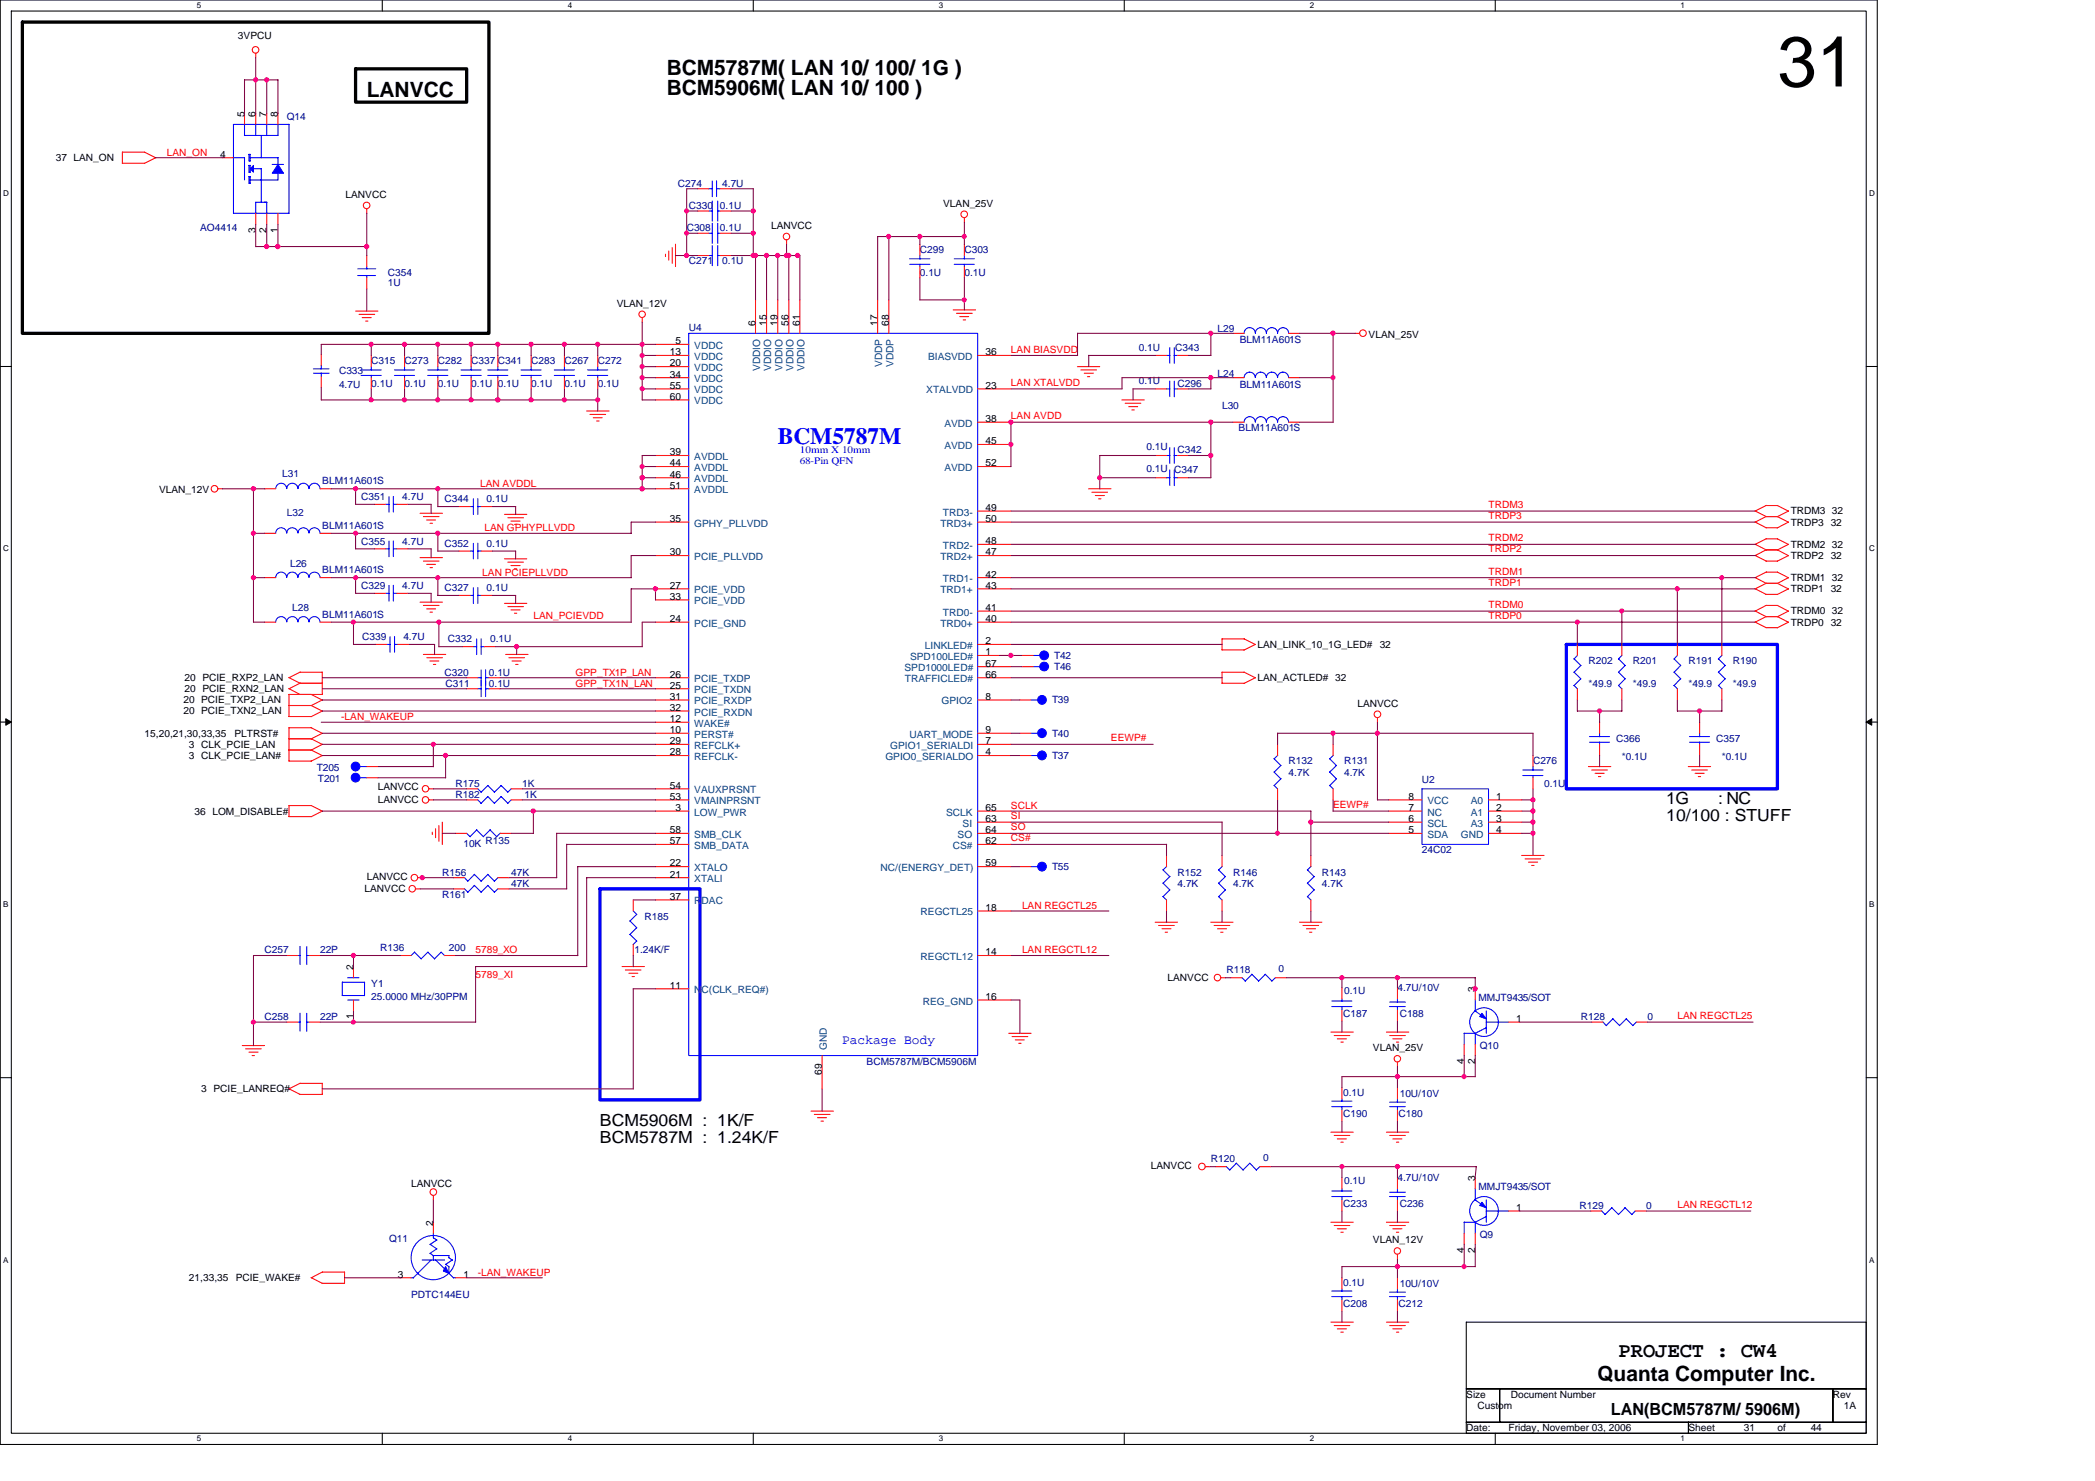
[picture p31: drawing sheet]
<svg xmlns="http://www.w3.org/2000/svg" width="297mm" height="210mm" viewBox="0 0 297 210" stroke-linecap="round" stroke-linejoin="round" font-family="sans-serif">
<defs><g id="words">
<text font-size="10.1" x="252" y="12.3">31</text>
<text font-size="3.3" fill="#00f" x="110.3" y="62.9">BCM5787M</text>
<g font-size="3">
<text x="94.5" y="10.6">BCM5787M( LAN 10/ 100/ 1G )</text>
<text x="52" y="13.8">LANVCC</text>
<text x="94.5" y="13.5">BCM5906M( LAN 10/ 100 )</text>
<text x="226.5" y="195.7">Quanta Computer Inc.</text>
<text x="229.5" y="192.3">PROJECT : CW4</text>
</g>
<g font-size="2.4">
<text x="236.3" y="113.9">1G</text>
<text x="243.6" y="113.9">: NC</text>
<text x="236.3" y="116.3">10/100 : STUFF</text>
<text x="85.1" y="159.6">BCM5906M : 1K/F</text>
<text x="85.1" y="162">BCM5787M : 1.24K/F</text>
<text x="228.4" y="200.6">LAN(BCM5787M/ 5906M)</text>
</g>
<text font-size="1.9" fill="#00f" x="119.4" y="148">Package Body</text>
<g font-size="1.4">
<text x="33.7" y="5.5">3VPCU</text>
<text x="34.6" y="16.5" transform="rotate(-90 34.6 16.5)">5</text>
<text x="36.2" y="16.5" transform="rotate(-90 36.2 16.5)">6</text>
<text x="37.8" y="16.5" transform="rotate(-90 37.8 16.5)">7</text>
<text x="39.4" y="16.5" transform="rotate(-90 39.4 16.5)">8</text>
<text x="7.9" y="22.8">37 LAN_ON</text>
<text x="31.2" y="22.3">4</text>
<text x="49" y="28">LANVCC</text>
<text x="133.7" y="29.3">VLAN_25V</text>
<text x="36.2" y="33" transform="rotate(-90 36.2 33)">3</text>
<text x="37.8" y="33" transform="rotate(-90 37.8 33)">2</text>
<text x="39.4" y="33" transform="rotate(-90 39.4 33)">1</text>
<text x="109.3" y="32.4">LANVCC</text>
<text x="87.4" y="43.5">VLAN_12V</text>
<text x="107.1" y="46.1" transform="rotate(-90 107.1 46.1)">6</text>
<text x="108.7" y="46.1" transform="rotate(-90 108.7 46.1)">15</text>
<text x="110.3" y="46.1" transform="rotate(-90 110.3 46.1)">19</text>
<text x="111.8" y="46.1" transform="rotate(-90 111.8 46.1)">56</text>
<text x="113.4" y="46.1" transform="rotate(-90 113.4 46.1)">61</text>
<text x="124.4" y="46.1" transform="rotate(-90 124.4 46.1)">17</text>
<text x="126" y="46.1" transform="rotate(-90 126 46.1)">68</text>
<text x="194.1" y="47.9">VLAN_25V</text>
<text x="95" y="50.4">13</text>
<text x="95" y="51.9">20</text>
<text x="95" y="53.5">34</text>
<text x="95.8" y="48.8">5</text>
<text x="139.7" y="50.4">36</text>
<text x="95" y="55.1">55</text>
<text x="95" y="56.7">60</text>
<text x="139.7" y="55.1">23</text>
<text x="139.7" y="59.8">38</text>
<text x="95" y="64.5">39</text>
<text x="139.7" y="63">45</text>
<text x="22.6" y="69.9">VLAN_12V</text>
<text x="95" y="66.1">44</text>
<text x="95" y="67.7">46</text>
<text x="95" y="69.3">51</text>
<text x="139.7" y="66.1">52</text>
<text x="95" y="74">35</text>
<text x="139.7" y="72.4">49</text>
<text x="139.7" y="74">50</text>
<text x="139.7" y="77.1">48</text>
<text x="253.9" y="72.9">TRDM3 32</text>
<text x="253.9" y="74.5">TRDP3 32</text>
<text x="253.9" y="77.6">TRDM2 32</text>
<text x="95" y="78.7">30</text>
<text x="95" y="83.4">27</text>
<text x="139.7" y="78.7">47</text>
<text x="139.7" y="81.9">42</text>
<text x="139.7" y="83.4">43</text>
<text x="253.9" y="79.2">TRDP2 32</text>
<text x="253.9" y="82.4">TRDM1 32</text>
<text x="253.9" y="83.9">TRDP1 32</text>
<text x="95" y="85">33</text>
<text x="95" y="88.2">24</text>
<text x="139.7" y="86.6">41</text>
<text x="139.7" y="88.2">40</text>
<text x="253.9" y="87.1">TRDM0 32</text>
<text x="253.9" y="88.7">TRDP0 32</text>
<text x="139.7" y="91.3">2</text>
<text x="139.7" y="92.9">1</text>
<text x="139.7" y="94.5">67</text>
<text x="178.3" y="91.8">LAN_LINK_10_1G_LED#</text>
<text x="195.6" y="91.8">32</text>
<text x="26" y="99.7">20 PCIE_TXP2_LAN</text>
<text x="26" y="101.3">20 PCIE_TXN2_LAN</text>
<text x="26.2" y="98.1">20 PCIE_RXN2_LAN</text>
<text x="26.2" y="96.5">20 PCIE_RXP2_LAN</text>
<text x="95" y="96">26</text>
<text x="95" y="97.6">25</text>
<text x="95" y="99.2">31</text>
<text x="95" y="100.8">32</text>
<text x="139.7" y="96">66</text>
<text x="139.7" y="99.2">8</text>
<text x="178.3" y="96.5">LAN_ACTLED# 32</text>
<text x="192.5" y="100.2">LANVCC</text>
<text x="20.5" y="104.4">15,20,21,30,33,35</text>
<text x="26.8" y="106">3 CLK_PCIE_LAN</text>
<text x="26.8" y="107.6">3 CLK_PCIE_LAN#</text>
<text x="33.2" y="104.4">PLTRST#</text>
<text x="95" y="102.3">12</text>
<text x="95" y="103.9">10</text>
<text x="95" y="105.5">29</text>
<text x="95" y="107.1">28</text>
<text x="139.7" y="103.9">9</text>
<text x="139.7" y="105.5">7</text>
<text x="139.7" y="107.1">4</text>
<text x="53.6" y="113.9">LANVCC</text>
<text x="53.6" y="112">LANVCC</text>
<text x="95" y="111.8">54</text>
<text x="95" y="113.3">53</text>
<text x="199.7" y="113.3">8</text>
<text x="212.2" y="113.3">1</text>
<text x="27.6" y="115.4">36 LOM_DISABLE#</text>
<text x="95" y="118.1">58</text>
<text x="95" y="119.7">57</text>
<text x="95.8" y="114.9">3</text>
<text x="139.7" y="114.9">65</text>
<text x="139.7" y="116.5">63</text>
<text x="139.7" y="118.1">64</text>
<text x="139.7" y="119.7">62</text>
<text x="199.7" y="118.1">5</text>
<text x="199.7" y="116.5">6</text>
<text x="199.7" y="114.9">7</text>
<text x="212.2" y="114.9">2</text>
<text x="212.2" y="116.5">3</text>
<text x="212.2" y="118.1">4</text>
<text x="52" y="124.7">LANVCC</text>
<text x="95" y="122.8">22</text>
<text x="95" y="124.4">21</text>
<text x="139.7" y="122.8">59</text>
<text x="51.7" y="126.4">LANVCC</text>
<text x="95" y="127.5">37</text>
<text x="139.7" y="129.1">18</text>
<text x="50.1" y="137.5" transform="rotate(-90 50.1 137.5)">2</text>
<text x="139.7" y="135.4">14</text>
<text x="95" y="140.1">11</text>
<text x="139.7" y="141.7">16</text>
<text x="165.5" y="139.1">LANVCC</text>
<text x="209.1" y="140.6" transform="rotate(-90 209.1 140.6)">3</text>
<text x="50.1" y="144.5" transform="rotate(-90 50.1 144.5)">1</text>
<text x="194.7" y="149">VLAN_25V</text>
<text x="215" y="144.8">1</text>
<text x="28.5" y="154.8">3 PCIE_LANREQ#</text>
<text x="116.5" y="152.4" transform="rotate(-90 116.5 152.4)">69</text>
<text x="207.6" y="150.8" transform="rotate(-90 207.6 150.8)">4</text>
<text x="209.1" y="150.8" transform="rotate(-90 209.1 150.8)">2</text>
<text x="163.2" y="165.7">LANVCC</text>
<text x="209.1" y="167.4" transform="rotate(-90 209.1 167.4)">3</text>
<text x="58.3" y="168.2">LANVCC</text>
<text x="61.4" y="173.7" transform="rotate(-90 61.4 173.7)">2</text>
<text x="215" y="171.6">1</text>
<text x="194.7" y="176.2">VLAN_12V</text>
<text x="207.6" y="177.5" transform="rotate(-90 207.6 177.5)">4</text>
<text x="209.1" y="177.5" transform="rotate(-90 209.1 177.5)">2</text>
<text x="26.8" y="181.6">21,33,35</text>
<text x="33.4" y="181.6">PCIE_WAKE#</text>
<text x="56.4" y="181.1">3</text>
<text x="65.7" y="181.1">1</text>
<text x="207.9" y="198.1">Size</text>
<text x="207.9" y="202.8">Date:</text>
<text x="209.5" y="199.7">Custom</text>
<text x="213.9" y="202.8">Friday, November 03, 2006</text>
<text x="214.2" y="198.1">Document Number</text>
<text x="239.4" y="202.8">Sheet</text>
<text x="247.3" y="202.8">31</text>
<text x="252" y="202.8">of</text>
<text x="256.7" y="202.8">44</text>
<text x="259.9" y="198.1">Rev</text>
<text x="261.4" y="199.7">1A</text>
</g>
<g font-size="1.4" fill="#000080">
<text x="40.7" y="17">Q14</text>
<text x="96.1" y="26.5">C274</text>
<text x="97.7" y="29.6">C330 0.1U</text>
<text x="102.4" y="26.5">4.7U</text>
<text x="28.4" y="32.8">AO4414</text>
<text x="97.4" y="32.8">C308</text>
<text x="102.1" y="32.8">0.1U</text>
<text x="130.4" y="35.9">C299</text>
<text x="136.7" y="35.9">C303</text>
<text x="55" y="39.1">C354</text>
<text x="55" y="40.5">1U</text>
<text x="97.7" y="37.5">C271</text>
<text x="102.4" y="37.5">0.1U</text>
<text x="130.4" y="39.1">0.1U</text>
<text x="136.7" y="39.1">0.1U</text>
<text x="97.7" y="46.9">U4</text>
<text x="172.6" y="47.1">L29</text>
<text x="48.1" y="53.1">C333</text>
<text x="52.6" y="51.6">C315</text>
<text x="57.4" y="51.6">C273</text>
<text x="62.1" y="51.6">C282</text>
<text x="66.8" y="51.6">C337 C341</text>
<text x="75.3" y="51.6">C283</text>
<text x="80" y="51.6">C267</text>
<text x="84.7" y="51.6">C272</text>
<text x="161.5" y="49.8">0.1U</text>
<text x="166.6" y="49.8">C343</text>
<text x="172.6" y="53.4">L24</text>
<text x="175.8" y="48.7">BLM11A601S</text>
<text x="48.1" y="55">4.7U</text>
<text x="52.6" y="54.8">0.1U</text>
<text x="57.4" y="54.8">0.1U</text>
<text x="62.1" y="54.8">0.1U</text>
<text x="66.8" y="54.8">0.1U 0.1U</text>
<text x="75.3" y="54.8">0.1U</text>
<text x="80" y="54.8">0.1U</text>
<text x="84.7" y="54.8">0.1U</text>
<text x="161.5" y="54.5">0.1U</text>
<text x="167" y="54.8">C296</text>
<text x="173.3" y="58">L30</text>
<text x="175.8" y="55">BLM11A601S</text>
<text x="162.6" y="63.8">0.1U</text>
<text x="167" y="64.3">C342</text>
<text x="175.6" y="61.1">BLM11A601S</text>
<text x="40" y="67.6">L31</text>
<text x="45.7" y="68.7">BLM11A601S</text>
<text x="51.2" y="70.9">C351</text>
<text x="57" y="70.9">4.7U</text>
<text x="63" y="71.2">C344</text>
<text x="69" y="71.2">0.1U</text>
<text x="162.6" y="66.9">0.1U</text>
<text x="166.5" y="67.1">C347</text>
<text x="40.7" y="73.1">L32</text>
<text x="45.7" y="75">BLM11A601S</text>
<text x="51.2" y="77.2">C355</text>
<text x="57" y="77.2">4.7U</text>
<text x="63" y="77.5">C352</text>
<text x="69" y="77.5">0.1U</text>
<text x="41.1" y="80.3">L26</text>
<text x="45.7" y="81.3">BLM11A601S</text>
<text x="51.2" y="83.5">C329</text>
<text x="57" y="83.5">4.7U</text>
<text x="63" y="83.8">C327</text>
<text x="69" y="83.8">0.1U</text>
<text x="41.4" y="86.6">L28</text>
<text x="45.7" y="87.6">BLM11A601S</text>
<text x="51.4" y="90.7">C339</text>
<text x="57.2" y="90.7">4.7U</text>
<text x="63" y="95.8">C320</text>
<text x="63.5" y="91">C332</text>
<text x="69.3" y="95.8">0.1U</text>
<text x="69.5" y="91">0.1U</text>
<text x="149.5" y="93.4">T42</text>
<text x="149.5" y="95">T46</text>
<text x="225.2" y="94.2">R202</text>
<text x="231.5" y="94.2">R201</text>
<text x="239.4" y="94.2">R191</text>
<text x="245.7" y="94.2">R190</text>
<text x="63.2" y="97.3">C311</text>
<text x="69.3" y="97.3">0.1U</text>
<text x="149.2" y="99.7">T39</text>
<text x="225.2" y="97.3">*49.9</text>
<text x="231.5" y="97.3">*49.9</text>
<text x="239.4" y="97.3">*49.9</text>
<text x="245.7" y="97.3">*49.9</text>
<text x="149.2" y="107.6">T37</text>
<text x="149.2" y="104.4">T40</text>
<text x="229.2" y="105.2">C366</text>
<text x="230" y="107.7">*0.1U</text>
<text x="243.3" y="105.2">C357</text>
<text x="244.1" y="107.7">*0.1U</text>
<text x="44.9" y="109.3">T205</text>
<text x="45.1" y="110.9">T201</text>
<text x="64.6" y="111.5">R175</text>
<text x="64.6" y="113.1">R182</text>
<text x="74" y="111.5">1K</text>
<text x="74.4" y="113.1">1K</text>
<text x="182.7" y="108.4">R132</text>
<text x="182.7" y="109.9">4.7K</text>
<text x="190.6" y="108.4">R131</text>
<text x="190.6" y="109.9">4.7K</text>
<text x="201.6" y="111">U2</text>
<text x="217.4" y="108.4">C276</text>
<text x="218.9" y="111.5">0.1U</text>
<text x="65.7" y="120">10K R135</text>
<text x="62.7" y="124.1">R156</text>
<text x="72.5" y="124.1">47K</text>
<text x="72.5" y="125.7">47K</text>
<text x="149.2" y="123.3">T55</text>
<text x="167" y="124.1">R152</text>
<text x="167" y="125.7">4.7K</text>
<text x="174.8" y="124.1">R146</text>
<text x="174.8" y="125.7">4.7K</text>
<text x="187.4" y="124.1">R143</text>
<text x="187.4" y="125.7">4.7K</text>
<text x="201.6" y="120.9">24C02</text>
<text x="62.7" y="127.3">R161</text>
<text x="91.4" y="130.4">R185</text>
<text x="37.5" y="135.1">C257</text>
<text x="45.4" y="135.1">22P</text>
<text x="53.9" y="134.8">R136</text>
<text x="63.6" y="134.8">200</text>
<text x="90" y="135.1">1.24K/F</text>
<text x="173.9" y="138">R118</text>
<text x="181.3" y="137.8">0</text>
<text x="52.6" y="139.8">Y1</text>
<text x="52.6" y="141.7">25.0000 MHz/30PPM</text>
<text x="190.6" y="140.9">0.1U</text>
<text x="198.1" y="140.5">4.7U/10V</text>
<text x="209.6" y="141.9">MMJT9435/SOT</text>
<text x="37.5" y="144.6">C258</text>
<text x="45.4" y="144.6">22P</text>
<text x="190.4" y="144.1">C187</text>
<text x="198.5" y="144.1">C188</text>
<text x="209.8" y="148.7">Q10</text>
<text x="224.1" y="144.6">R128</text>
<text x="233.6" y="144.6">0</text>
<text x="122.9" y="150.9">BCM5787M/BCM5906M</text>
<text x="190.4" y="155.3">0.1U</text>
<text x="198.5" y="155.4">10U/10V</text>
<text x="190.4" y="158.3">C190</text>
<text x="198.3" y="158.3">C180</text>
<text x="171.7" y="164.7">R120</text>
<text x="179.1" y="164.6">0</text>
<text x="190.6" y="167.9">0.1U</text>
<text x="198.1" y="167.4">4.7U/10V</text>
<text x="190.4" y="171">C233</text>
<text x="198.5" y="171">C236</text>
<text x="209.6" y="168.7">MMJT9435/SOT</text>
<text x="224" y="171.3">R129</text>
<text x="233.4" y="171.3">0</text>
<text x="55.2" y="176.1">Q11</text>
<text x="209.8" y="175.4">Q9</text>
<text x="58.3" y="183.9">PDTC144EU</text>
<text x="190.4" y="185.2">C208</text>
<text x="190.4" y="182.2">0.1U</text>
<text x="198.3" y="185.2">C212</text>
<text x="198.5" y="182.4">10U/10V</text>
</g>
<g font-size="1.4" fill="#f00">
<text x="23.7" y="22.1">LAN_ON</text>
<text x="143.3" y="50.1">LAN BIASVDD</text>
<text x="143.3" y="54.7">LAN XTALVDD</text>
<text x="143.3" y="59.4">LAN AVDD</text>
<text x="68.1" y="69">LAN AVDDL</text>
<text x="211.1" y="72">TRDM3</text>
<text x="68.7" y="75.3">LAN GPHYPLLVDD</text>
<text x="211.1" y="73.6">TRDP3</text>
<text x="211.1" y="76.7">TRDM2</text>
<text x="68.4" y="81.6">LAN PCIEPLLVDD</text>
<text x="211.1" y="83">TRDP1</text>
<text x="211.1" y="78.3">TRDP2</text>
<text x="211.1" y="81.4">TRDM1</text>
<text x="75.6" y="87.7">LAN_PCIEVDD</text>
<text x="211.1" y="87.7">TRDP0</text>
<text x="211.1" y="86.1">TRDM0</text>
<text x="81.6" y="95.8">GPP_TX1P_LAN</text>
<text x="81.6" y="97.3">GPP_TX1N_LAN</text>
<text x="48.4" y="102">-LAN_WAKEUP</text>
<text x="157.5" y="105.1">EEWP#</text>
<text x="143.3" y="119.2">CS#</text>
<text x="143.3" y="114.6">SCLK</text>
<text x="143.3" y="116.1">SI</text>
<text x="143.3" y="117.6">SO</text>
<text x="189" y="114.5">EEWP#</text>
<text x="144.9" y="128.8">LAN REGCTL25</text>
<text x="67.4" y="135.1">5789_XO</text>
<text x="144.9" y="135.1">LAN REGCTL12</text>
<text x="67.4" y="138.6">5789_XI</text>
<text x="237.8" y="144.4">LAN REGCTL25</text>
<text x="237.8" y="171.2">LAN REGCTL12</text>
<text x="67.8" y="180.8">-LAN_WAKEUP</text>
</g>
<g font-size="1.4" fill="#004080">
<text x="98.4" y="49.4">VDDC</text>
<text x="98.4" y="51">VDDC</text>
<text x="98.4" y="52.6">VDDC</text>
<text x="107.8" y="52.6" transform="rotate(-90 107.8 52.6)">VDDIO</text>
<text x="109.3" y="52.6" transform="rotate(-90 109.3 52.6)">VDDIO</text>
<text x="110.9" y="52.6" transform="rotate(-90 110.9 52.6)">VDDIO</text>
<text x="112.5" y="52.6" transform="rotate(-90 112.5 52.6)">VDDIO</text>
<text x="114.1" y="52.6" transform="rotate(-90 114.1 52.6)">VDDIO</text>
<text x="125.1" y="52" transform="rotate(-90 125.1 52)">VDDP</text>
<text x="126.7" y="52" transform="rotate(-90 126.7 52)">VDDP</text>
<text x="131.6" y="51">BIASVDD</text>
<text x="98.4" y="54.2">VDDC</text>
<text x="98.4" y="55.8">VDDC</text>
<text x="98.4" y="57.3">VDDC</text>
<text x="131.3" y="55.8">XTALVDD</text>
<text x="98.4" y="65.2">AVDDL</text>
<text x="133.9" y="60.5">AVDD</text>
<text x="133.9" y="63.6">AVDD</text>
<text x="98.4" y="66.8">AVDDL</text>
<text x="98.4" y="68.3">AVDDL</text>
<text x="98.4" y="69.9">AVDDL</text>
<text x="133.9" y="66.8">AVDD</text>
<text x="98.4" y="74.6">GPHY_PLLVDD</text>
<text x="133.3" y="74.6">TRD3+</text>
<text x="133.7" y="73.1">TRD3-</text>
<text x="133.7" y="77.8">TRD2-</text>
<text x="98.4" y="79.4">PCIE_PLLVDD</text>
<text x="133.3" y="79.4">TRD2+</text>
<text x="133.7" y="82.5">TRD1-</text>
<text x="98.4" y="84.1">PCIE_VDD</text>
<text x="98.4" y="85.7">PCIE_VDD</text>
<text x="98.4" y="88.8">PCIE_GND</text>
<text x="133.3" y="84.1">TRD1+</text>
<text x="133.3" y="88.8">TRD0+</text>
<text x="133.7" y="87.2">TRD0-</text>
<text x="128.2" y="95.1">SPD1000LED#</text>
<text x="129" y="93.5">SPD100LED#</text>
<text x="131.1" y="92">LINKLED#</text>
<text x="98.4" y="96.7">PCIE_TXDP</text>
<text x="98.4" y="98.3">PCIE_TXDN</text>
<text x="98.4" y="99.8">PCIE_RXDP</text>
<text x="98.4" y="101.4">PCIE_RXDN</text>
<text x="128.3" y="96.7">TRAFFICLED#</text>
<text x="133.5" y="99.8">GPIO2</text>
<text x="98.4" y="103">WAKE#</text>
<text x="98.4" y="104.6">PERST#</text>
<text x="98.4" y="106.1">REFCLK+</text>
<text x="98.4" y="107.7">REFCLK-</text>
<text x="125.5" y="107.7">GPIO0_SERIALDO</text>
<text x="126.2" y="106.1">GPIO1_SERIALDI</text>
<text x="129" y="104.6">UART_MODE</text>
<text x="98.4" y="112.4">VAUXPRSNT</text>
<text x="98.4" y="114">VMAINPRSNT</text>
<text x="98.4" y="115.6">LOW_PWR</text>
<text x="98.4" y="118.7">SMB_CLK</text>
<text x="134.1" y="115.6">SCLK</text>
<text x="135.8" y="118.7">SO</text>
<text x="136.5" y="117.2">SI</text>
<text x="202.4" y="118.7">SDA</text>
<text x="202.4" y="117.2">SCL</text>
<text x="202.4" y="115.6">NC</text>
<text x="202.4" y="114">VCC</text>
<text x="207.1" y="118.7">GND</text>
<text x="208.5" y="114">A0</text>
<text x="208.5" y="115.6">A1</text>
<text x="208.5" y="117.2">A3</text>
<text x="98.4" y="120.3">SMB_DATA</text>
<text x="98.4" y="123.5">XTALO</text>
<text x="98.4" y="125">XTALI</text>
<text x="124.9" y="123.5">NC/(ENERGY_DET)</text>
<text x="135.1" y="120.3">CS#</text>
<text x="98.4" y="128.2">RDAC</text>
<text x="130.5" y="129.8">REGCTL25</text>
<text x="130.5" y="136.1">REGCTL12</text>
<text x="98.4" y="140.8">NC(CLK_REQ#)</text>
<text x="130.8" y="142.4">REG_GND</text>
<text x="117.2" y="148.8" transform="rotate(-90 117.2 148.8)">GND</text>
</g>
<g font-size="1.4" fill="#00f">
<text x="113.4" y="64.3">10mm X 10mm</text>
<text x="113.4" y="65.8">68-Pin QFN</text>
</g>
<g font-size="1.1">
<text x="27.9" y="1.2">5</text>
<text x="80.5" y="1.2">4</text>
<text x="133.1" y="1.2">3</text>
<text x="185.7" y="1.2">2</text>
<text x="238.3" y="1.2">1</text>
<text x=".4" y="27.8">D</text>
<text x="265" y="27.8">D</text>
<text x=".4" y="78.1">C</text>
<text x="265" y="78.1">C</text>
<text x=".4" y="128.5">B</text>
<text x="265" y="128.5">B</text>
<text x=".4" y="178.9">A</text>
<text x="265" y="178.9">A</text>
<text x="27.9" y="204.3">5</text>
<text x="80.5" y="204.3">4</text>
<text x="133.1" y="204.3">3</text>
<text x="185.7" y="204.3">2</text>
<text x="238.3" y="204.3">1</text>
</g>
</g></defs>
<path d="M0 0h266.2v204.7h-266.2zM1.6 1.6h263v201.5h-263z" fill="none" stroke="#000" stroke-width=".15"/>
<g fill="#fff">
<path d="M27.9 .1h.6v1.3h-.6z"/>
<path d="M27.9 203.3h.6v1.3h-.6z"/>
</g>
<path d="M54.2 0v1.6M54.2 203.1v1.6" fill="none" stroke="#000" stroke-width=".15"/>
<g fill="#fff">
<path d="M80.5 .1h.6v1.3h-.6z"/>
<path d="M80.5 203.3h.6v1.3h-.6z"/>
</g>
<path d="M106.8 0v1.6M106.8 203.1v1.6" fill="none" stroke="#000" stroke-width=".15"/>
<g fill="#fff">
<path d="M133.1 .1h.6v1.3h-.6z"/>
<path d="M133.1 203.3h.6v1.3h-.6z"/>
</g>
<path d="M159.4 0v1.6M159.4 203.1v1.6" fill="none" stroke="#000" stroke-width=".15"/>
<g fill="#fff">
<path d="M185.7 .1h.6v1.3h-.6z"/>
<path d="M185.7 203.3h.6v1.3h-.6z"/>
</g>
<path d="M212 0v1.6M212 203.1v1.6" fill="none" stroke="#000" stroke-width=".15"/>
<g fill="#fff">
<path d="M238.3 .1h.6v1.3h-.6z"/>
<path d="M238.3 203.3h.6v1.3h-.6z"/>
<path d="M.4 26.8h.8v1.2h-.8z"/>
<path d="M265 26.8h.8v1.2h-.8z"/>
<path d="M.4 77.1h.8v1.3h-.8z"/>
<path d="M265 77.1h.8v1.3h-.8z"/>
</g>
<path d="M0 51.9h1.6M264.6 51.9h1.6" fill="none" stroke="#000" stroke-width=".15"/>
<g fill="#fff">
<path d="M.4 127.5h.8v1.3h-.8z"/>
<path d="M265 127.5h.7v1.3h-.7z"/>
</g>
<path d="M0 102.3h1.6M264.6 102.3h1.6" fill="none" stroke="#000" stroke-width=".15"/>
<path d="M.8 101.9l.8 .4-.8 .5zM264.6 102.3l.8-.4v.9z" fill="#000" stroke="#000" stroke-width=".14"/>
<g fill="#fff">
<path d="M.4 177.9h.8v1.3h-.8z"/>
<path d="M265 177.9h.7v1.3h-.7z"/>
</g>
<path d="M0 152.7h1.6M264.6 152.7h1.6M207.9 187.4h56.7v9.4h-56.7zM207.9 196.8h4.7v4.8h-4.7zM212.6 196.8h47.3v4.8h-47.3zM259.9 196.8h4.7v4.8h-4.7zM207.9 201.6h31.5v1.5h-31.5zM239.4 201.6h25.2v1.5h-25.2z" fill="none" stroke="#000" stroke-width=".15"/>
<path d="M3.2 3.1h66.1v44.1h-66.1zM50.4 9.8h15.8v4.7h-15.8z" fill="none" stroke="#000" stroke-width=".47"/>
<path d="M222.1 91.3h29.9v20.5h-29.9zM85.1 126h14.1v29.9h-14.1z" fill="none" stroke="#00f" stroke-width=".47"/>
<g fill="none" stroke="#f00" stroke-width=".15">
<path d="M34.7 16v1.6M36.3 7.6v.6M36.3 16v1.6M37.8 16v1.6M39.4 16v1.6M17.3 23.1h3.2M17.4 23.1v-1.5h3.1l1.6 .8-1.6 .8M31.5 22.4h1.6M36.3 30.2v1.6M37.8 30.2v1.6M39.4 30.2v1.6M52 29.6v.6"/>
<path d="M52 36.2v1.6M52 39.4v1.5M94.4 36v.4M94.8 35.6v1.3M95.3 35.1v2.2M95.8 34.6v3.2M98.9 26.8h1.6M98.9 36.2h1.6M98.9 33.1h1.6M98.9 29.9h1.6M102.1 26.8h1.5M102.1 36.2h1.5"/>
<path d="M102.1 33.1h1.5M102.1 29.9h1.5M111.5 34v.6M130.4 34.6v1.6M130.4 37.8v1.6M136.7 30.9v.6M136.7 34.6v1.6M136.7 37.8v1.6M45.5 50.2v1.6M45.5 53.4v1.5M50.4 44.1h3.2M50.9 44.6h2.2"/>
<path d="M51.3 45h1.3M51.8 45.5h.4M52.6 50.4v1.6M52.6 53.5v1.6M57.4 50.4v1.6M57.4 53.5v1.6M62.1 50.4v1.6M62.1 53.5v1.6M66.8 50.4v1.6M66.8 53.5v1.6M70.6 50.4v1.6M70.6 53.5v1.6"/>
<path d="M75.3 50.4v1.6M75.3 53.5v1.6M80 50.4v1.6M80 53.5v1.6M83.2 58.3h3.2M83.6 58.7h2.3M84.1 59.2h1.3M84.6 59.7h.3M84.7 50.4v1.6M84.7 53.5v1.6M91.1 45v.7M92.9 56.7h4.8"/>
<path d="M92.9 52h4.8M92.9 50.4h4.8M92.9 53.5h4.8M92.9 55.1h4.8M92.9 48.8h4.8M107.1 42.5v4.7M108.7 42.5v4.7M110.3 42.5v4.7M111.8 42.5v4.7M113.4 42.5v4.7M124.4 42.5v4.7M126 42.5v4.7"/>
<path d="M135.1 43.9h3.2M135.6 44.4h2.3M136.1 44.9h1.2M136.6 45.3h.3M138.6 50.4h4.7M138.6 59.8h4.7M138.6 55.1h4.7M152.8 52h3.1M153.2 52.4h2.3M153.7 52.9h1.3M154.2 53.4h.3M159.1 56.7h3.1"/>
<path d="M159.5 57.1h2.3M160 57.6h1.3M160.5 58.1h.3M163.8 50.4h1.6M163.8 55.1h1.6M167 50.4h1.5M167 55.1h1.5M174.8 47.2h1.6M174.8 59.8h1.6M174.8 53.5h1.6M182.7 47.2h1.6M182.7 59.8h1.6"/>
<path d="M182.7 53.5h1.6M192.1 47.2h.7M30.9 69.3h.7M37.5 69.3h1.6M37.5 75.6h1.6M45.4 69.3h1.6M45.4 75.6h1.6M53.1 71.5h1.6M53.1 77.8h1.6M56.3 71.5h1.5M56.3 77.8h1.5M59.6 72.7h3.1"/>
<path d="M59.6 79h3.1M60 73.2h2.2M60 79.5h2.2M60.5 73.7h1.3M60.5 80h1.3M61 74.2h.3M65.1 78.1h1.6M65.1 71.8h1.6M68.2 78.1h1.6M68.2 71.8h1.6M71.5 72.9h3.2M71.5 79.2h3.2"/>
<path d="M72 73.4h2.2M72 79.7h2.2M72.5 73.9h1.2M72.9 74.3h.4M92.9 69.3h4.8M92.9 64.6h4.8M92.9 66.1h4.8M92.9 67.7h4.8M92.9 74h4.8M92.9 78.7h4.8M138.6 66.1h4.7M138.6 74h4.7"/>
<path d="M138.6 78.7h4.7M138.6 63h4.7M138.6 72.4h4.7M138.6 77.2h4.7M154.3 69.3h3.2M154.8 69.8h2.2M155.3 70.2h1.3M155.8 70.7h.3M163.8 64.6h1.6M163.8 67.7h1.6M167 64.6h1.5M167 67.7h1.5"/>
<path d="M248.8 72.4l1.6 .8M248.8 74l1.6 .8M248.8 77.1l1.6 .8M248.8 78.7l1.6 .8M248.9 72.4l1.5-.8h1.6l1.6 .9M250.4 73.2h1.6l1.6 .8-1.6 .8M250.4 79.5h1.6M250.4 74.8h1.6M250.4 77.9h1.6l1.6 .9M250.4 76.4h1.6l1.6 .8-1.6 .8M250.4 73.2l-1.5 .8M250.4 76.3l-1.5 .9"/>
<path d="M250.4 77.9l-1.5 .8M253.6 72.4l-1.6 .8M253.6 78.7l-1.6 .8M37.5 88.2h1.6M37.5 81.9h1.6M41 96l1.5 .8h3.2M41 97.6l1.5 .8M41 100h3.2M41 98.4v3.2M42.5 95.3h3.2M42.6 96.8l-1.6 .8M42.6 95.2l-1.6 .9"/>
<path d="M44.1 98.4l1.6 .8M44.1 100l1.6 .8M45.4 88.2h1.6M45.4 81.9h1.6M45.7 95.3v3.1h-4.7M45.7 99.2l-1.6 .8M53.1 84.1h1.6M53.3 91.3h1.5M56.3 84.1h1.5M56.4 91.3h1.6M59.6 85.3h3.1M60 85.8h2.2"/>
<path d="M60 92.8h3.2M60.5 86.3h1.3M60.5 93.2h2.2M61 93.7h1.2M61 80.5h.3M61 86.8h.3M61.4 94.2h.4M65.1 84.4h1.6M65.5 91.7h1.6M66.2 96.1h1.6M66.2 97.6h1.6M68.2 84.4h1.6"/>
<path d="M68.7 91.7h1.6M69.3 96.1h1.6M69.3 97.6h1.6M71.5 85.5h3.2M71.7 92.8h3.2M72 86h2.2M72.2 93.2h2.2M72.5 80.2h1.2M72.5 86.4h1.2M72.6 93.7h1.3M72.9 80.6h.4M72.9 86.9h.4"/>
<path d="M73.1 94.2h.3M92.9 96.1h4.8M92.9 88.2h4.8M92.9 99.2h4.8M92.9 83.5h4.8M92.9 85h4.8M92.9 97.6h4.8M138.6 96.1h4.7M138.6 92.9h4.7M138.6 94.5h4.7M138.6 88.2h4.7M138.6 91.3h4.7"/>
<path d="M138.6 81.9h4.7M138.6 99.2h4.7M138.6 83.5h4.7M138.6 86.6h4.7M144.6 99.2h1.6M144.9 92.9h1.6M144.9 94.5h1.6M173.3 90.5v1.6h3.1M173.3 95.2v1.6h3.1M173.3 95.3h3.1l1.6 .8M173.3 90.6h3.1l1.6 .8M178 91.3l-1.6 .8"/>
<path d="M178 96.1l-1.6 .8M223.6 91.3v1.6M223.6 97.6v1.6M230 91.3v1.6M230 97.6v1.6M237.8 91.3v1.6M237.8 97.6v1.6M244.1 91.3v1.6M244.1 97.6v1.6M248.8 81.9l1.6 .8-1.5 .8M248.8 83.4l1.6 .8M248.8 86.6l1.6 .8"/>
<path d="M248.8 88.2l1.6 .8M250.4 82.7h1.6l1.6 .8-1.6 .8M250.4 84.2h1.6M250.4 87.4h1.6l1.6 .8-1.6 .8M250.4 89h1.6M250.4 85.8h1.6l1.6 .8-1.6 .8M250.4 81.1h1.6l1.6 .8-1.6 .8M250.4 81.1l-1.5 .8M250.4 85.8l-1.5 .8M250.4 87.4l-1.5 .8M41 101.6h3.1M41 104.7h3.2"/>
<path d="M41 106.3h3.2M41 107.9h3.1M41 115.7h3.1M41 103.1v4.8M41 114.2v1.5M41 103.1h3.2M41 114.2h3.2M44.1 103.1l1.6 .8M44.1 104.7l1.6 .8M44.1 106.3l1.6 .8M44.1 114.2l1.6 .8M45.7 100.8l-1.6 .8"/>
<path d="M45.7 103.9l-1.6 .8M45.7 105.5l-1.6 .8M45.7 107.1l-1.6 .8M45.7 115l-1.6 .8M52 108.6h1.6M52 110.2h1.6M60.8 113.4h.7M60.8 111.8h.7M61.3 117.9v.4M61.8 117.5v1.2M62.2 117v2.2M62.7 116.5v3.2"/>
<path d="M64.6 118.1h1.6M66.2 113.4h1.6M66.2 111.8h1.6M70.9 118.1h1.6M72.5 113.4h1.5M72.5 111.8h1.5M92.9 113.4h4.8M92.9 111.8h4.8M92.9 107.1h4.8M92.9 115h4.8M92.9 118.1h4.8M92.9 103.9h4.8"/>
<path d="M92.9 100.8h4.8M92.9 102.4h4.8M92.9 105.5h4.8M92.9 119.7h4.8M138.6 107.1h4.7M138.6 115h4.7M138.6 116.5h4.7M138.6 118.1h4.7M138.6 103.9h4.7M138.6 105.5h4.7M138.6 119.7h4.7M144.6 107.1h1.6"/>
<path d="M144.6 103.9h1.6M181.1 105.5v1.6M181.1 111.8v1.6M189 105.5v1.6M189 111.8v1.6M195.3 101.7v.7M196.9 113.4h4.7M196.9 115h4.7M196.9 116.5h4.7M196.9 118.1h4.7M211 113.4h4.8M211 115h4.8"/>
<path d="M211 116.5h4.8M211 118.1h4.8M217.4 107.1v1.5M217.4 110.2v1.6M225.2 108.6h3.2M225.7 109.1h2.2M226.2 109.6h1.3M226.6 110.1h.4M226.8 102.4v1.5M226.8 105.5v1.6M239.4 108.6h3.1M239.9 109.1h2.2"/>
<path d="M240.3 109.6h1.3M240.8 110.1h.3M241 102.4v1.5M241 105.5v1.6M40.7 135.4h1.5M43.8 135.4h1.6M50.1 137v1.6M56.7 135.4h1.6M58.9 126h.7M59.2 124.4h.7M63 135.4h1.6M64.3 124.4h1.6"/>
<path d="M64.3 126h1.6M70.6 124.4h1.6M70.6 126h1.6M88.2 137h3.2M88.7 137.5h2.2M89.2 137.9h1.2M89.6 138.4h.4M89.8 127.6v1.5M89.8 133.9v1.5M92.9 124.4h4.8M92.9 122.8h4.8M92.9 127.6h4.8"/>
<path d="M138.6 135.4h4.7M138.6 122.8h4.7M138.6 129.1h4.7M144.6 122.8h1.6M163.8 130.7h3.2M164.3 131.2h2.2M164.8 131.6h1.2M165.2 132.1h.3M165.4 121.2v1.6M165.4 127.6v1.5M171.7 130.7h3.1M172.1 131.2h2.3"/>
<path d="M172.6 131.6h1.3M173.1 132.1h.3M173.1 138.6h.7M173.3 121.2v1.6M173.3 127.6v1.5M174.5 138.6h1.6M180.8 138.6h1.6M184.3 130.7h3.1M184.7 131.2h2.3M185.2 131.6h1.3M185.7 132.1h.3M185.9 121.2v1.6"/>
<path d="M185.9 127.6v1.5M190.3 140v1.6M198.1 140v1.6M215.7 121.2h3.2M216.2 121.7h2.3M216.7 122.2h1.3M217.2 122.7h.3M34.4 148.2h3.1M34.8 148.7h2.2M35.3 149.1h1.3M35.7 149.6h.4M40.7 144.9h1.5"/>
<path d="M41 154.3l1.5 .8h3.2M42.5 153.5h3.2M42.6 153.5l-1.6 .8M43.8 144.9h1.6M45.7 153.5v1.6M50.1 141.7v1.6M92.9 140.1h4.8M115 157.5h3.2M115.5 157.9h2.2M115.9 158.4h1.3M116.4 158.9h.4M116.6 149.6v4.7"/>
<path d="M138.6 141.7h4.7M143 146.5h3.2M143.5 146.9h2.2M144 147.4h1.2M144.4 147.9h.4M188.7 146.3h3.2M189.2 146.8h2.2M189.6 147.2h1.3M190.1 147.7h.4M190.3 143.2v1.5M190.3 154.2v1.5M190.3 157.3v1.6"/>
<path d="M196.6 146.3h3.1M197 146.8h2.3M197.5 147.2h1.3M198 147.7h.3M198.1 143.2v1.5M198.1 150.5v.7M198.1 154.2v1.5M198.1 157.3v1.6M207.6 148v1.6M209.2 140.1v1.6M209.2 148v1.6M213.9 144.9h1.6"/>
<path d="M225.7 144.9h1.6M232 144.9h1.6M61.4 169.4v.7M61.4 173.2v1.6M170.9 165.4h.7M172.3 165.4h1.6M178.6 165.4h1.6M188.7 173.2h3.2M188.7 160.5h3.2M189.2 173.7h2.2M189.2 160.9h2.2M189.6 174.2h1.3"/>
<path d="M189.6 161.4h1.3M190.1 174.6h.4M190.1 161.9h.4M190.3 166.9v1.6M190.3 170.1v1.5M196.6 173.2h3.1M196.6 160.5h3.1M197 173.7h2.3M197 160.9h2.3M197.5 174.2h1.3M197.5 161.4h1.3M198 174.6h.3"/>
<path d="M198 161.9h.3M198.1 166.9v1.6M198.1 170.1v1.5M198.1 177.8v.6M207.6 174.8v1.6M209.2 166.9v1.6M209.2 174.8v1.6M213.9 171.6h1.6M225.5 171.6h1.6M231.8 171.6h1.6M44.1 181.1l1.6 .8h3.1M45.7 180.3h3.2"/>
<path d="M45.7 180.3l-1.6 .8M48.8 180.3v1.6M56.7 181.1h1.6M64.6 181.1h1.6M188.7 187.4h3.2M189.2 187.9h2.2M189.6 188.3h1.3M190.1 188.8h.4M190.3 181.1v1.6M190.3 184.2v1.6M196.6 187.4h3.1M197 187.9h2.3"/>
<path d="M197.5 188.3h1.3M198 188.8h.3M198.1 181.1v1.6M198.1 184.2v1.6"/>
<circle cx="36.2" cy="7.1" r=".47"/>
<circle cx="52" cy="29.1" r=".46"/>
<circle cx="111.5" cy="33.5" r=".46"/>
<circle cx="136.7" cy="30.4" r=".47"/>
<circle cx="91" cy="44.5" r=".46"/>
<circle cx="193.2" cy="47.2" r=".47"/>
<circle cx="30.4" cy="69.3" r=".47"/>
<circle cx="60.3" cy="113.4" r=".46"/>
<circle cx="60.3" cy="111.8" r=".46"/>
<circle cx="195.3" cy="101.2" r=".47"/>
<circle cx="58.4" cy="126" r=".46"/>
<circle cx="58.8" cy="124.4" r=".47"/>
<circle cx="172.6" cy="138.6" r=".46"/>
<circle cx="198.1" cy="150.1" r=".46"/>
<circle cx="61.4" cy="168.9" r=".47"/>
<circle cx="170.4" cy="165.3" r=".47"/>
<circle cx="198.1" cy="177.3" r=".46"/>
</g>
<g fill="none" stroke="#00f" stroke-width=".15">
<path d="M33.1 17.6h7.9v12.6M33.1 17.6v12.6h7.9M34.7 17.6v1.6M36.3 17.6v1.6M37 19.2v3.2M37.8 17.6v1.6M39.4 17.6v1.6h-4.8M33.1 22.4h1.6M34.7 22.3v3.2M35.3 23.5h.2M35.3 21.9v.9h.2v-.9h-.2M35.3 23.4v1h.2v-1"/>
<path d="M35.3 25v1h.2v-1h-.2M35.5 22.4h3.9M35.9 23.9h1.1M37 23.9v4.8M37.8 28.7v1.5M37.8 28.7h-1.5v1.5M38.6 23.3h1.6M39.4 22.3v1M39.4 24.5v1h-3.9M50.7 39.1h2.6M50.7 38.1h2.6M52 37.8v.3"/>
<path d="M52 39v.4M100.5 26.8h.5M100.5 36.2h.5M100.5 33.1h.5M100.5 29.9h.5M101 25.7v2.2M101 28.5v2.8M101 31.6v2.9M101 34.8v2.9M101.6 26.8h.5M101.6 25.6v2.3M101.7 36.2h.4"/>
<path d="M101.7 33.1h.4M101.7 29.9h.4M101.8 28.5v2.8M101.8 31.6v2.9M101.8 34.8v2.9M129 36.7h2.8M129 37.5h2.8M130.4 36.2v.5M130.4 37.4v.4M135.3 36.7h2.8M135.3 37.5h2.8M136.7 36.2v.5"/>
<path d="M136.7 37.4v.4M44.4 52.3h2.2M44.4 52.9h2.3M45.5 51.8v.5M45.5 52.9v.5M51.2 52.4h2.9M51.2 53.2h2.9M52.6 52v.5M52.6 53.2v.3M55.9 52.4h2.9M55.9 53.2h2.9M57.4 52v.5"/>
<path d="M57.4 53.2v.3M60.6 52.4h2.9M60.6 53.2h2.9M62.1 52v.5M62.1 53.2v.3M65.4 52.4h2.8M65.4 53.2h2.8M66.8 52v.5M66.8 53.2v.3M69.1 52.4h2.9M69.1 53.2h2.9M70.6 52v.5"/>
<path d="M70.6 53.2v.3M73.9 52.4h2.8M73.9 53.2h2.8M75.3 52v.5M75.3 53.2v.3M78.6 52.4h2.8M78.6 53.2h2.8M80 52v.5M80 53.2v.3M83.3 52.4h2.9M83.3 53.2h2.9M84.7 52v.5"/>
<path d="M84.7 53.2v.3M97.7 47.2h40.9v102.4h-40.9zM165.4 50.4h.5M165.4 55.1h.5M165.9 49.3v2.2M165.9 54v2.2M166.5 50.4h.5M166.5 55.1h.5M166.5 49.3v2.2M166.5 54v2.2M176.4 59.8a.79 .79 0 0 1 .8-.7 .79 .79 0 0 1 .8 .7 .78 .78 0 0 1 .8-.7 .78 .78 0 0 1 .8 .7 .79 .79 0 0 1 .7-.7 .79 .79 0 0 1 .8 .7 .78 .78 0 0 1 .8-.7 .78 .78 0 0 1 .8 .7M176.4 47.2a.79 .79 0 0 1 .8-.8 .79 .79 0 0 1 .8 .8 .78 .78 0 0 1 .8-.8 .78 .78 0 0 1 .8 .8 .79 .79 0 0 1 .7-.8 .79 .79 0 0 1 .8 .8 .78 .78 0 0 1 .8-.8 .78 .78 0 0 1 .8 .8"/>
<path d="M176.4 53.5a.79 .79 0 0 1 .8-.8 .79 .79 0 0 1 .8 .8 .78 .78 0 0 1 .8-.8 .78 .78 0 0 1 .8 .8 .79 .79 0 0 1 .7-.8 .79 .79 0 0 1 .8 .8 .78 .78 0 0 1 .8-.8 .78 .78 0 0 1 .8 .8M39.1 69.3a.78 .78 0 0 1 .8-.8 .78 .78 0 0 1 .8 .8 .79 .79 0 0 1 .8-.8 .79 .79 0 0 1 .7 .8 .78 .78 0 0 1 .8-.8 .78 .78 0 0 1 .8 .8 .78 .78 0 0 1 .8-.8 .78 .78 0 0 1 .8 .8M39.1 75.6a.78 .78 0 0 1 .8-.8 .78 .78 0 0 1 .8 .8 .79 .79 0 0 1 .8-.8 .79 .79 0 0 1 .7 .8 .78 .78 0 0 1 .8-.8 .78 .78 0 0 1 .8 .8 .78 .78 0 0 1 .8-.8 .78 .78 0 0 1 .8 .8M54.7 71.5h.5M54.7 77.8h.5M55.2 70.4v2.2M55.2 76.7v2.2M55.8 70.4v2.2M55.8 76.7v2.2M55.8 71.5h.5M55.8 77.8h.5M66.7 78.1h.4"/>
<path d="M66.7 71.8h.4M67.1 70.7v2.2M67.1 77v2.2M67.8 70.7v2.2M67.8 77v2.2M67.8 78.1h.4M67.8 71.8h.4M165.4 67.7h.5M165.4 64.6h.5M165.9 63.4v2.3M165.9 66.6v2.2M166.5 67.7h.5"/>
<path d="M166.5 64.6h.5M166.5 63.5v2.2M166.5 66.6v2.2M39.1 88.2a.78 .78 0 0 1 .8-.8 .78 .78 0 0 1 .8 .8 .79 .79 0 0 1 .8-.8 .79 .79 0 0 1 .7 .8 .78 .78 0 0 1 .8-.8 .78 .78 0 0 1 .8 .8 .78 .78 0 0 1 .8-.8 .78 .78 0 0 1 .8 .8M39.1 81.9a.78 .78 0 0 1 .8-.8 .78 .78 0 0 1 .8 .8 .79 .79 0 0 1 .8-.8 .79 .79 0 0 1 .7 .8 .78 .78 0 0 1 .8-.8 .78 .78 0 0 1 .8 .8 .78 .78 0 0 1 .8-.8 .78 .78 0 0 1 .8 .8M54.7 84.1h.5M54.8 91.3h.5M55.2 83v2.2M55.3 90.2v2.3M55.8 83v2.2M55.8 84.1h.5M55.9 90.2v2.2"/>
<path d="M55.9 91.3h.5M66.7 84.4h.4M67.1 83.3v2.2M67.1 91.7h.5M67.6 90.6v2.2M67.8 96.1h.4M67.8 83.3v2.2M67.8 84.4h.4M67.8 97.6h.4M68.2 90.5v2.3M68.2 95v3.7M68.2 91.7h.5"/>
<path d="M68.9 94.9v3.8M68.9 96.1h.4M68.9 97.6h.4M146.2 99.2h.9M146.5 92.9h.9M146.5 94.5h.9M223.2 97.2l.5 .4M223.6 92.9l-.4 .5 1 .9M224.1 94.3l-.9 1 1 .9M224.1 96.2l-.9 1M229.5 97.2l.5 .4M230 92.9l-.5 .5 .9 .9"/>
<path d="M230.4 94.3l-.9 1 .9 .9M230.4 96.2l-.9 1M237.4 97.2l.4 .4M237.8 92.9l-.5 .5 1 .9-1 1 1 .9M238.3 96.2l-1 1M243.6 93.4l1 .9-1 1M243.6 95.3l1 .9M243.6 97.2l.6 .4M244.1 92.9l-.5 .5M244.6 96.2l-1 1M51 110.2h1M51 108.6h1"/>
<path d="M66.2 118.1l.5 .5M66.7 118.6l.9-1 1 1M67.7 111.8l.5 .5M67.7 113.3l.5 .6M69.1 111.3l1 1M69.2 111.3l-1 1M69.5 117.6l.9 1M69.5 117.6l-1 1M70.1 113.9l-1-1-.9 1M70.9 118.1l-.5 .5M71 111.3l1 1M71 112.9l1 1"/>
<path d="M71.1 111.3l-1 1M71.1 112.9l-1 1M72.5 111.8l-.5 .5M72.5 113.4l-.5 .5M146.2 107.1h.9M146.2 103.9h.9M180.6 111.3l.5 .5M180.6 109.4l1 1M180.6 107.5l1 1M181.2 107.1l-.5 .4M181.6 110.4l-.9 .9M181.6 108.5l-.9 .9"/>
<path d="M188.5 109.4l1 1-1 .9M188.5 111.3l.5 .5M188.5 107.5l1 1M189 107.1l-.5 .4M189.5 108.5l-1 .9M201.6 111.8h9.4v7.9h-9.4zM215.9 109.1h2.9M215.9 109.9h2.9M217.4 108.6v.6M217.4 109.9v.3M225.4 104.4h2.8M225.4 105.2h2.8"/>
<path d="M226.8 103.9v.5M226.8 105.2v.3M239.5 104.4h2.9M239.5 105.2h2.9M241 103.9v.5M241 105.2v.3M42.2 135.4h.4M42.5 134.1v2.6M43.5 135.4h.3M43.5 134.2v2.5M49.3 138.6h1.6M51.7 139.2v1.9h-3.2v-1.9h3.2"/>
<path d="M58.8 135l.9 .9M58.8 134.9l-.5 .5M60.7 135l.9 .9M60.7 134.9l-1 1M62.5 135l.6 .4M62.6 134.9l-1 1M65.8 124.4l.5 .5M65.8 126l.5 .4M67.2 123.9l1 1M67.2 125.5l1 .9M67.3 123.9l-1 1M67.3 125.5l-1 1"/>
<path d="M69.1 125.5l1 .9M69.2 125.5l-1 1M70.1 124.9l-1-1-.9 1M70.6 124.4l-.5 .5M70.6 126l-.5 .5M89.3 130.5l1 1M89.3 132.4l1 1-.5 .5M89.8 129.1l.5 .5M90.3 129.6l-1 1M90.3 131.5l-1 1M146.2 122.8h.9M164.9 125.2l1 .9"/>
<path d="M165.4 122.8l-.5 .5 1 .9M165.9 126.1l-1 1 .5 .5M165.9 124.2l-1 1M172.8 125.2l.9 .9M173.3 122.8l-.5 .5 .9 .9M173.8 126.1l-1 1 .5 .5M173.8 124.2l-1 1M177.5 138.1l.9 1 1-1M177.5 138.1l-1 1-.4-.5M179.4 138.1l.9 .9M180.8 138.6l-.5 .5M185.4 127.1l.5 .5"/>
<path d="M185.4 125.2l.9 .9-.9 1M185.4 123.3l.9 .9-.9 1M185.9 122.8l-.5 .5M42.2 144.9h.4M42.5 143.6v2.5M43.5 144.9h.3M43.5 143.6v2.6M49.3 141.7h1.6M188.8 142.7h2.9M188.8 141.9h2.9M188.8 156.8h2.9M188.8 156.1h2.9"/>
<path d="M190.3 141.6v.3M190.3 142.6v.6M190.3 155.7v.4M190.3 156.8v.5M197 142.7h2.2M197 156.8h2.2M197 156.2h2.3M197 142h2.3M198.1 141.6v.4M198.1 142.7v.5M198.1 155.7v.5M198.1 156.8v.5"/>
<path d="M207.6 146.4v1.6M209.1 143.3l1.6 1.1M209.2 141.7v1.6M209.2 146.4v1.6M210.7 144.9h3.2M210.7 143.3v3.2M210.8 145.6l-1.6 .9h-1.6M228.7 144.4l.9 1 1-1M228.7 144.4l-1 1-.4-.6M230.6 144.4l.9 1M232 144.9l-.5 .5M59.9 178.6h3.1"/>
<path d="M61 176.4l1 .6M61 177.6l.5 .4M61.1 178.6l-2.5 2.5M61.4 174.8v.7M61.4 175.4l.6 .4M61.8 178.6l1.3 1.3M61.9 175.7l-.9 .7M61.9 177l-.9 .7M63.2 179.2l.5 .3M63.6 178.3l.1-.4h-2.3v.7M63.6 179.5v1M63.6 178.3l.6 .3"/>
<path d="M64.1 178.6l-.9 .6M173.9 165.3l.5 .5M176.3 165.8l-1-1-1 1M178.1 165.8l-.9-1-1 1M178.6 165.4l-.5 .4M188.8 169.6h2.9M188.8 168.8h2.9M190.3 168.5v.3M190.3 169.6v.5M197 169.6h2.2M197 169h2.3M198.1 168.5v.5"/>
<path d="M198.1 169.6v.5M207.6 173.2v1.6M209.1 170.1l1.6 1.1M209.2 168.5v1.6M209.2 173.2v1.6M210.7 171.6h3.2M210.7 170.1v3.1M210.8 172.4l-1.6 .8h-1.6M227.1 171.6l.5 .5M229.5 172.1l-1-.9-.9 .9M231.4 172.1l-1-.9-.9 .9M231.8 171.6l-.5 .5"/>
<path d="M58.3 181.1h.3M63.6 180.5l.7 .6M64.3 181.1h.3M188.8 183.8h2.9M188.8 183h2.9M190.3 182.7v.3M190.3 183.7v.5M197 183.8h2.2M197 183.1h2.3M198.1 182.7v.5M198.1 183.8v.5"/>
<circle cx="210.4" cy="144.9" r="2.04"/>
<circle cx="61.4" cy="178.2" r="3.1"/>
<circle cx="210.4" cy="171.6" r="2.04"/>
</g>
<g fill="#00f" stroke="#00f" stroke-width=".15">
<path d="M39.4 23.3l.8 1.3h-1.6z" fill-rule="evenodd"/>
<path d="M35.5 23.9l.4-.4v.9z" fill-rule="evenodd"/>
<path d="M210.1 143.6l.6 .8-.9-.3z" fill-rule="evenodd"/>
<path d="M210.1 170.4l.6 .8-.9-.3z" fill-rule="evenodd"/>
<path d="M63.2 179.5l.4 1-.7-.4z" fill-rule="evenodd"/>
<circle cx="147.7" cy="107.1" r=".62"/>
<circle cx="50.4" cy="110.2" r=".62"/>
<circle cx="148" cy="92.9" r=".62"/>
<circle cx="147.7" cy="103.9" r=".62"/>
<circle cx="147.7" cy="122.8" r=".62"/>
<circle cx="148" cy="94.5" r=".62"/>
<circle cx="50.4" cy="108.6" r=".62"/>
<circle cx="147.7" cy="99.2" r=".62"/>
</g>
<g fill="none" stroke="#800040" stroke-width=".15">
<path d="M34.7 16.1v-4.8h4.7v4.8M36.3 8.2v7.9M37.8 11.3v4.8M22.1 22.4h9.5M36.3 31.8v3.2l15.7-.1M37.8 31.8v3.2M39.4 31.8v3.2M52 30.2v6M95.8 36.2h3.2M97.4 29.9h1.6M97.4 33.1h1.6M99 26.8h-1.6v9.4"/>
<path d="M103.6 29.9h3.2M103.6 26.8h3.2M103.6 36.2h9.8M103.6 33.1h3.2M106.8 26.8v9.4M107.1 36.2v6.3M108.7 36.2v6.3M110.3 36.2v6.3M111.5 34.6v1.6M111.8 36.2v6.3M113.1 36v.2M113.4 36.2v6.3"/>
<path d="M126 33.5v9M130.4 33.5v1.1M130.4 39.4v3.1M136.7 31.5v3.1M136.7 39.4v4.5M136.8 33.5h-12.4v9M45.5 56.7h39.3M45.5 54.9v1.8M52 40.9v3.2M52.6 48.8v1.6M52.6 55.1v1.6M57.4 48.8v1.6"/>
<path d="M57.4 55.1v1.6M62.1 48.8v1.6M62.1 55.1v1.6M66.8 48.8v1.6M66.8 55.1v1.6M70.6 48.8v1.6M70.6 55.1v1.6M75.3 48.8v1.6M75.3 55.1v1.6M80 48.8v1.6M80 55.1v1.6M84.7 48.8v1.6"/>
<path d="M84.7 55.1v3.2M91.1 45.7v11M91.1 56.7h1.9M91.1 53.5h1.9M91.1 50.4h1.9M91.1 55.1h1.9M91.1 52h1.9M93 48.8h-47.5v1.4M130.4 42.5h6.4M143.3 59.8h31.5M143.3 50.4h9.5M143.3 55.1h15.8"/>
<path d="M143.3 59.8v6.3M152.8 47.2v3.2M152.8 47.2h22.1M154.3 50.4h9.5M154.4 50.4v1.6M160.6 55.1h3.2M160.7 55.1v1.6M168.5 50.4h3.2M168.5 55.1h3.2M171.7 47.2v3.2M171.7 53.5v1.6M171.7 59.8v7.9"/>
<path d="M174.9 53.5h-15.8v1.6M184.3 59.8h4.7M184.3 53.5h4.7M184.3 47.2h7.9M189 47.2v12.7M31.5 69.3h6M35.9 69.3v18.9h1.6M35.9 75.6h1.6M47 75.6h42.5M47 69.3h46M50.4 69.3v2.2h2.7M50.4 75.6v2.2h2.7"/>
<path d="M57.8 77.8h3.3M57.8 71.5h3.3M61.1 71.5v1.3M61.1 77.8v1.3M62.1 69.3v2.5h3M62.1 75.6v2.5M62.1 78.1h3M69.8 78.1h3.3M69.8 71.8h3.3M73.1 71.8v1.1M73.1 78.1v1.1M91.1 67.7h1.9"/>
<path d="M91.1 66.1h1.9M93 64.6h-1.9v4.7M93 78.7h-3.5v3.2h-42.5M93 74h-3.5v1.6M143.3 78.7h105.6M143.3 74h105.6M143.3 77.2h105.6M143.3 72.4h105.6M155.9 67.7h7.9M163.8 64.6h-7.9v4.7M168.5 67.7h3.2M168.5 64.6h3.2"/>
<path d="M35.9 81.9h1.6M45.7 96.1h20.5M45.7 97.6h20.5M45.7 99.2h47.3M50.1 88.2v3.1h3.2M50.4 84.1h2.7M50.4 81.9v2.2M57.8 84.1h3.3M58 91.3h3.6M61.1 84.1v1.3M61.6 91.3v1.5M62.1 81.9v2.5h3"/>
<path d="M62.2 88.2v3.5h3.4M69.8 84.4h3.3M70.9 96.1h22.1M70.9 97.6h22.1M73.1 84.4v1.1M73.3 91.7v1.1M92.9 83.5v1.5M93 88.2h-1.9v3.5h-20.8M93 83.5h-3.5v4.7h-42.5M141.7 92.9h3.2M143.3 99.2h1.3M143.3 96.1h30"/>
<path d="M143.3 91.3h30M143.3 81.9h105.6M143.3 88.2h105.6M143.3 83.5h105.6M143.3 86.6h105.6M143.3 94.5h1.6M223.6 88.2v3.2M223.6 99.2v1.6M230 86.6v4.8M230 99.2v1.6M237.8 83.4v7.9M237.8 99.2v1.6"/>
<path d="M244.1 81.9v9.4M244.1 99.2v1.6M45.5 102.4h47.5M45.7 105.5h47.3M45.7 103.9h47.3M45.7 100.8h47.3M45.7 115h47.3M45.7 107.1h47.3M53.6 108.6h7.9M53.6 110.2h9.6M61.4 105.5v3.2M61.4 113.4h4.8"/>
<path d="M61.4 111.8h4.8M62.7 118.1h1.9M63.2 107.1v3.2M72.5 118.1h3.1M74 113.4h19M74 111.8h19M75.6 115v3.1M78.9 118.1v6.3h-6.7M78.9 118.1h14.1M93 119.7h-12.7l.1 6.3h-8.2M143.3 118.1h53.6M143.3 103.9h1.3"/>
<path d="M143.3 107.1h1.3M143.3 105.5h20.2M143.3 116.5h30M143.3 119.7h22.1M143.3 115h42.6M165.4 119.7v1.5M173.3 116.5v4.7M181.1 103.9h36.3M181.1 103.9v1.6M181.1 113.4v4.7M185.9 116.5h11M185.9 115v6.2"/>
<path d="M189 115h7.9M189 103.9v1.6M189 113.4v1.6M195.3 113.4h1.6M195.3 102.4v11M215.8 113.4h1.6M215.8 118.1h1.6M215.8 116.5h1.6M215.8 115h1.6M217.4 103.9v3.2M217.4 111.8v9.5M223.6 100.8h6.4"/>
<path d="M226.8 100.8v1.6M226.8 107.1v1.6M237.8 100.8h6.4M241 100.8v1.6M241 107.1v1.6M40.7 135.4h-4.8v12.8M45.4 135.4h11.3M50.1 135.4v1.6M59.6 126h4.7M64.3 124.4h-4.4v.2M89.8 135.4v1.6M89.8 127.6h3.2"/>
<path d="M93 124.4h-9.8v12.6h-15.8v7.9M93 122.8h-11.1v12.6h-17.3M143.3 122.8h1.3M143.3 135.4h13.9M143.3 129.1h13.9M165.4 129.1v1.6M173.3 129.1v1.6M173.7 138.6h.8M182.4 138.6h26.8M185.9 129.1v1.6M190.3 138.6v1.4M198.1 138.6v1.4"/>
<path d="M209.2 138.6v1.6M35.9 144.9h4.8M45.4 144.9h22.1M50.1 143.3v1.6M89.8 140.1h3.1M89.8 140.1v14.2h-44.1M116.6 154.3v3.2M143.3 141.7h1.3v4.8M190.3 144.7v1.6M190.3 158.9v1.6M198.1 144.7v1.6M198.1 151.2v3"/>
<path d="M198.1 158.9v1.6M207.6 149.6v3M209 140.1h.2M209.2 149.6v3M209.2 152.6h-18.9v1.6M215.5 144.9h10.2M233.6 144.9h15M61.4 170.1v3.1M171.5 165.4h.8M180.2 165.4h29.1M190.3 165.4v1.5M190.3 171.6v1.6"/>
<path d="M198.1 165.4v1.5M198.1 171.6v1.6M198.1 178.4v2.7M207.6 176.4v3.1M209.2 176.4v3.1M209.2 179.5h-18.9v1.6M209.3 165.4l-.2 1.5M215.5 171.6h10.1M233.4 171.6h14.8M48.8 181.1h7.9M66.2 181.1h10.7M190.3 185.8v1.6"/>
<path d="M198.1 185.8v1.6"/>
</g>
<g fill="#f0f" stroke="#f0f" stroke-width=".15">
<circle cx="50.4" cy="81.9" r=".3"/>
<circle cx="209.2" cy="140.1" r=".31"/>
<circle cx="91" cy="48.8" r=".31"/>
<circle cx="66.8" cy="56.7" r=".31"/>
<circle cx="62.1" cy="48.8" r=".31"/>
<circle cx="35.9" cy="69.3" r=".31"/>
<circle cx="35.9" cy="75.6" r=".31"/>
<circle cx="91" cy="53.5" r=".31"/>
<circle cx="190.3" cy="165.3" r=".3"/>
<circle cx="50.1" cy="135.4" r=".3"/>
<circle cx="190.3" cy="138.6" r=".31"/>
<circle cx="198.1" cy="138.6" r=".31"/>
<circle cx="61.4" cy="105.5" r=".3"/>
<circle cx="62.1" cy="75.6" r=".31"/>
<circle cx="136.7" cy="33.5" r=".3"/>
<circle cx="130.4" cy="33.5" r=".31"/>
<circle cx="198.1" cy="165.3" r=".3"/>
<circle cx="37.8" cy="11.3" r=".31"/>
<circle cx="39.4" cy="34.9" r=".3"/>
<circle cx="36.2" cy="11.3" r=".31"/>
<circle cx="181.1" cy="118.1" r=".3"/>
<circle cx="195.3" cy="103.9" r=".31"/>
<circle cx="217.3" cy="116.5" r=".31"/>
<circle cx="189" cy="103.9" r=".3"/>
<circle cx="226.8" cy="100.8" r=".31"/>
<circle cx="241" cy="100.8" r=".31"/>
<circle cx="217.3" cy="113.4" r=".3"/>
<circle cx="217.3" cy="114.9" r=".31"/>
<circle cx="73.2" cy="91.6" r=".31"/>
<circle cx="70.6" cy="56.7" r=".31"/>
<circle cx="75.6" cy="114.9" r=".31"/>
<circle cx="229.9" cy="86.6" r=".3"/>
<circle cx="143.3" cy="59.8" r=".31"/>
<circle cx="52" cy="34.9" r=".31"/>
<circle cx="70.6" cy="48.8" r=".31"/>
<circle cx="62.2" cy="88.2" r=".3"/>
<circle cx="91" cy="67.7" r=".31"/>
<circle cx="91" cy="69.3" r=".31"/>
<circle cx="106.8" cy="33" r=".31"/>
<circle cx="62.1" cy="56.7" r=".31"/>
<circle cx="207.6" cy="152.6" r=".3"/>
<circle cx="50.1" cy="144.9" r=".3"/>
<circle cx="189" cy="47.2" r=".3"/>
<circle cx="62.1" cy="81.9" r=".3"/>
<circle cx="110.2" cy="36.2" r=".3"/>
<circle cx="111.5" cy="36.2" r=".31"/>
<circle cx="189" cy="53.5" r=".3"/>
<circle cx="171.7" cy="59.8" r=".31"/>
<circle cx="57.3" cy="48.8" r=".31"/>
<circle cx="35.9" cy="81.9" r=".3"/>
<circle cx="198.1" cy="152.6" r=".31"/>
<circle cx="143.3" cy="63" r=".3"/>
<circle cx="50.4" cy="69.3" r=".3"/>
<circle cx="171.7" cy="53.5" r=".31"/>
<circle cx="97.3" cy="36.2" r=".3"/>
<circle cx="111.8" cy="36.2" r=".31"/>
<circle cx="113.1" cy="36.2" r=".3"/>
<circle cx="37.8" cy="34.9" r=".31"/>
<circle cx="75.3" cy="48.8" r=".31"/>
<circle cx="244.1" cy="81.9" r=".3"/>
<circle cx="97.3" cy="33" r=".3"/>
<circle cx="106.8" cy="36.2" r=".31"/>
<circle cx="155.9" cy="67.7" r=".31"/>
<circle cx="52.6" cy="48.8" r=".3"/>
<circle cx="171.7" cy="47.2" r=".3"/>
<circle cx="106.8" cy="29.9" r=".31"/>
<circle cx="75.3" cy="56.7" r=".31"/>
<circle cx="63.2" cy="107.1" r=".31"/>
<circle cx="50.1" cy="88.2" r=".3"/>
<circle cx="108.7" cy="36.2" r=".31"/>
<circle cx="57.3" cy="56.7" r=".31"/>
<circle cx="107.1" cy="36.2" r=".31"/>
<circle cx="217.3" cy="118.1" r=".3"/>
<circle cx="52.6" cy="56.7" r=".3"/>
<circle cx="97.3" cy="29.9" r=".3"/>
<circle cx="185.8" cy="116.5" r=".31"/>
<circle cx="207.6" cy="179.5" r=".3"/>
<circle cx="126" cy="33.5" r=".3"/>
<circle cx="80" cy="56.7" r=".31"/>
<circle cx="91" cy="50.4" r=".3"/>
<circle cx="136.7" cy="42.5" r=".3"/>
<circle cx="237.8" cy="83.4" r=".31"/>
<circle cx="171.7" cy="64.5" r=".31"/>
<circle cx="59.9" cy="124.4" r=".31"/>
<circle cx="91" cy="52" r=".31"/>
<circle cx="66.8" cy="48.8" r=".31"/>
<circle cx="80" cy="48.8" r=".31"/>
<circle cx="91" cy="66.1" r=".3"/>
<circle cx="91" cy="55.1" r=".3"/>
<circle cx="84.7" cy="48.8" r=".31"/>
<circle cx="198.1" cy="179.5" r=".31"/>
<circle cx="92.9" cy="83.4" r=".31"/>
<circle cx="84.7" cy="56.7" r=".31"/>
<circle cx="50.4" cy="75.6" r=".3"/>
<circle cx="62.1" cy="69.3" r=".31"/>
<circle cx="35.9" cy="144.9" r=".3"/>
<circle cx="223.6" cy="88.2" r=".3"/>
<circle cx="143.3" cy="92.9" r=".31"/>
</g>
<use href="#words"/>
</svg>
